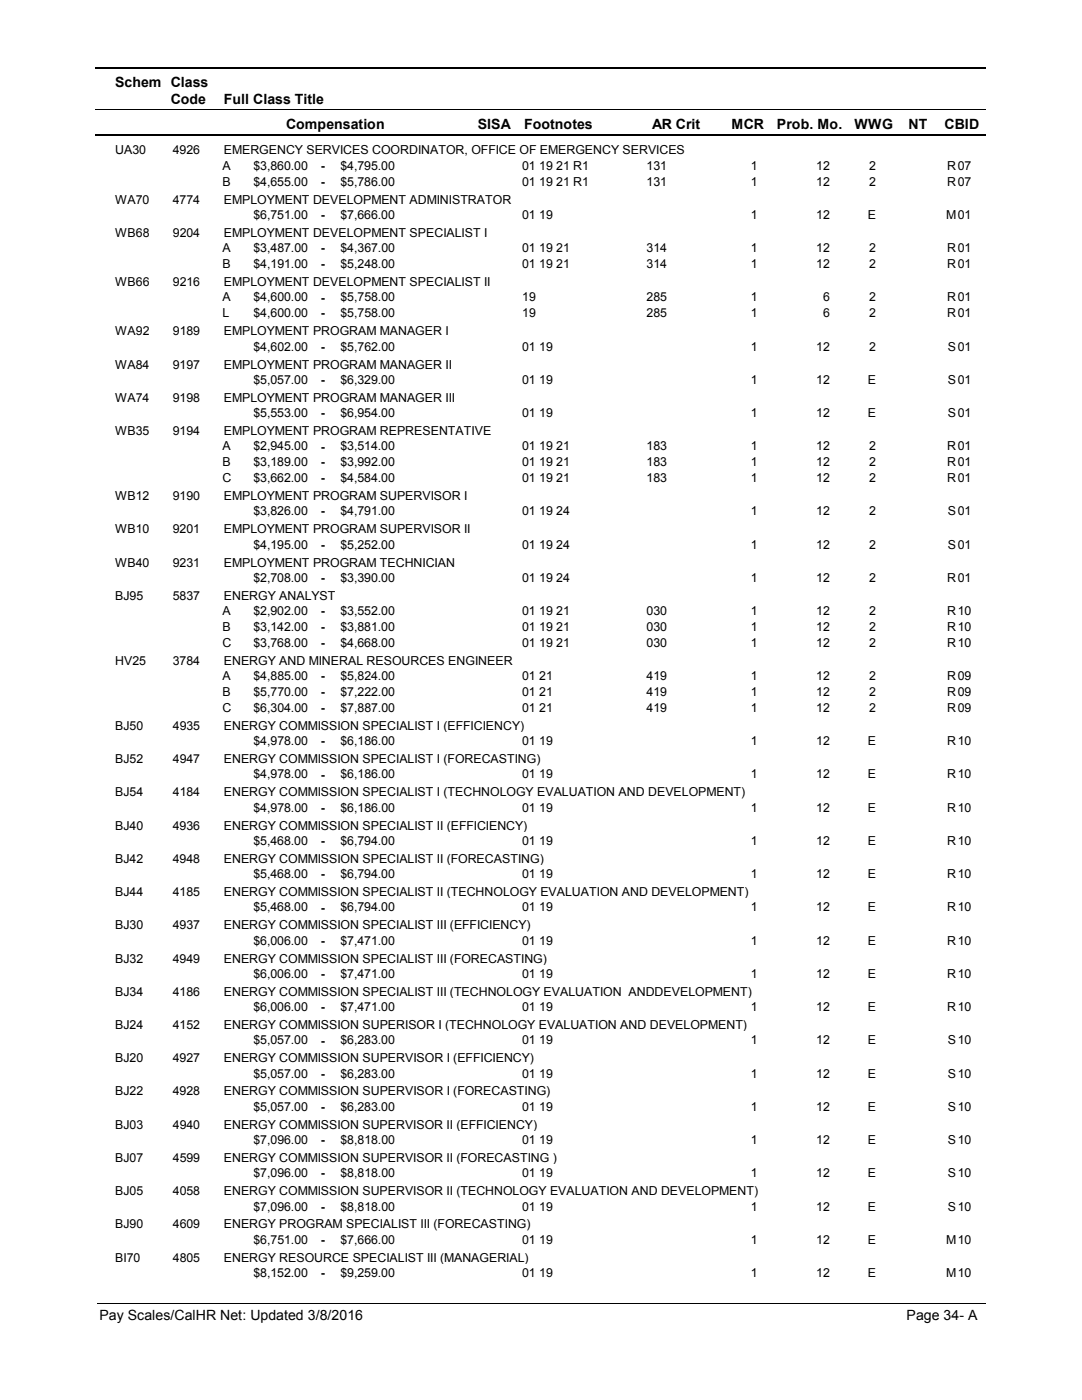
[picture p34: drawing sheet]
<svg xmlns="http://www.w3.org/2000/svg" width="216mm" height="279mm" viewBox="0 0 216 279" stroke-linecap="round" stroke-linejoin="round" font-family="sans-serif">
<defs><g id="words">
<g font-size="2.8">
<text x="23" y="17.3">Schem Class</text>
<text x="34.1" y="20.7">Code</text>
<text x="44.6" y="20.7">Full Class Title</text>
<text x="57.1" y="25.7">Compensation</text>
<text x="95.3" y="25.7">SISA</text>
<text x="104.6" y="25.7">Footnotes</text>
<text x="130.2" y="25.7">AR Crit</text>
<text x="146" y="25.7">MCR</text>
<text x="155.1" y="25.7">Prob. Mo.</text>
<text x="170.5" y="25.7">WWG</text>
<text x="181.3" y="25.7">NT</text>
<text x="188.5" y="25.7">CBID</text>
<text x="19.8" y="263.4">Pay Scales/CalHR Net: Updated 3/8/2016</text>
<text x="180.9" y="263.4">Page 34- A</text>
</g>
<g font-size="2.5">
<text x="23" y="30.8">UA30</text>
<text x="34.5" y="30.8">4926</text>
<text x="44.4" y="33.9">A</text>
<text x="44.7" y="30.8">EMERGENCY SERVICES COORDINATOR, OFFICE OF EMERGENCY SERVICES</text>
<text x="50.6" y="33.9">$3,860.00</text>
<text x="64" y="33.9">-</text>
<text x="67.9" y="33.9">$4,795.00</text>
<text x="104.2" y="33.9">01 19 21 R1</text>
<text x="129" y="33.9">131</text>
<text x="149.8" y="33.9">1</text>
<text x="162.9" y="33.9">12</text>
<text x="173.5" y="33.9">2</text>
<text x="189" y="33.9">R</text>
<text x="191.1" y="33.9">07</text>
<text x="23" y="40.7">WA70</text>
<text x="34.5" y="40.7">4774</text>
<text x="44.4" y="37.1">B</text>
<text x="44.7" y="40.7">EMPLOYMENT DEVELOPMENT ADMINISTRATOR</text>
<text x="50.6" y="37.1">$4,655.00</text>
<text x="64" y="37.1">-</text>
<text x="67.9" y="37.1">$5,786.00</text>
<text x="104.2" y="37.1">01 19 21 R1</text>
<text x="129" y="37.1">131</text>
<text x="149.8" y="37.1">1</text>
<text x="162.9" y="37.1">12</text>
<text x="173.5" y="37.1">2</text>
<text x="189" y="37.1">R</text>
<text x="191.1" y="37.1">07</text>
<text x="23" y="47.3">WB68</text>
<text x="34.5" y="47.3">9204</text>
<text x="44.7" y="47.3">EMPLOYMENT DEVELOPMENT SPECIALIST I</text>
<text x="50.6" y="43.7">$6,751.00</text>
<text x="64" y="43.8">-</text>
<text x="67.9" y="43.7">$7,666.00</text>
<text x="104.2" y="43.7">01 19</text>
<text x="149.8" y="43.7">1</text>
<text x="162.9" y="43.7">12</text>
<text x="173.2" y="43.7">E</text>
<text x="188.8" y="43.7">M</text>
<text x="191.1" y="43.7">01</text>
<text x="44.4" y="50.3">A</text>
<text x="44.4" y="53.5">B</text>
<text x="50.6" y="50.3">$3,487.00</text>
<text x="50.6" y="53.5">$4,191.00</text>
<text x="64" y="50.4">-</text>
<text x="64" y="53.5">-</text>
<text x="67.9" y="50.3">$4,367.00</text>
<text x="67.9" y="53.5">$5,248.00</text>
<text x="104.2" y="50.3">01 19 21</text>
<text x="104.2" y="53.5">01 19 21</text>
<text x="129" y="50.3">314</text>
<text x="129" y="53.5">314</text>
<text x="149.8" y="50.3">1</text>
<text x="149.8" y="53.5">1</text>
<text x="162.9" y="50.3">12</text>
<text x="162.9" y="53.5">12</text>
<text x="173.5" y="50.3">2</text>
<text x="173.5" y="53.5">2</text>
<text x="189" y="50.3">R</text>
<text x="189" y="53.5">R</text>
<text x="191.1" y="50.3">01</text>
<text x="191.1" y="53.5">01</text>
<text x="23" y="57.1">WB66</text>
<text x="34.5" y="57.1">9216</text>
<text x="44.7" y="57.1">EMPLOYMENT DEVELOPMENT SPECIALIST II</text>
<text x="44.4" y="60.2">A</text>
<text x="44.4" y="63.3">L</text>
<text x="50.6" y="60.2">$4,600.00</text>
<text x="50.6" y="63.3">$4,600.00</text>
<text x="64" y="60.2">-</text>
<text x="64" y="63.4">-</text>
<text x="67.9" y="60.2">$5,758.00</text>
<text x="67.9" y="63.3">$5,758.00</text>
<text x="104.2" y="60.2">19</text>
<text x="104.2" y="63.3">19</text>
<text x="129" y="60.2">285</text>
<text x="129" y="63.3">285</text>
<text x="149.8" y="60.2">1</text>
<text x="149.8" y="63.3">1</text>
<text x="164.3" y="60.2">6</text>
<text x="164.3" y="63.3">6</text>
<text x="173.5" y="60.2">2</text>
<text x="173.5" y="63.3">2</text>
<text x="189" y="60.2">R</text>
<text x="189" y="63.3">R</text>
<text x="191.1" y="60.2">01</text>
<text x="191.1" y="63.3">01</text>
<text x="23" y="66.9">WA92</text>
<text x="34.5" y="66.9">9189</text>
<text x="44.7" y="66.9">EMPLOYMENT PROGRAM MANAGER I</text>
<text x="50.6" y="70">$4,602.00</text>
<text x="64" y="70">-</text>
<text x="67.9" y="70">$5,762.00</text>
<text x="104.2" y="70">01 19</text>
<text x="149.8" y="70">1</text>
<text x="162.9" y="70">12</text>
<text x="173.5" y="70">2</text>
<text x="189.2" y="70">S</text>
<text x="191.1" y="70">01</text>
<text x="23" y="73.6">WA84</text>
<text x="34.5" y="73.6">9197</text>
<text x="44.7" y="73.6">EMPLOYMENT PROGRAM MANAGER II</text>
<text x="50.6" y="76.6">$5,057.00</text>
<text x="64" y="76.6">-</text>
<text x="67.9" y="76.6">$6,329.00</text>
<text x="104.2" y="76.6">01 19</text>
<text x="149.8" y="76.6">1</text>
<text x="162.9" y="76.6">12</text>
<text x="173.2" y="76.6">E</text>
<text x="189.2" y="76.6">S</text>
<text x="191.1" y="76.6">01</text>
<text x="23" y="80.2">WA74</text>
<text x="34.5" y="80.2">9198</text>
<text x="44.7" y="80.2">EMPLOYMENT PROGRAM MANAGER III</text>
<text x="50.6" y="83.2">$5,553.00</text>
<text x="64" y="83.3">-</text>
<text x="67.9" y="83.2">$6,954.00</text>
<text x="104.2" y="83.2">01 19</text>
<text x="149.8" y="83.2">1</text>
<text x="162.9" y="83.2">12</text>
<text x="173.2" y="83.2">E</text>
<text x="189.2" y="83.2">S</text>
<text x="191.1" y="83.2">01</text>
<text x="23" y="86.8">WB35</text>
<text x="34.5" y="86.8">9194</text>
<text x="44.4" y="89.9">A</text>
<text x="44.7" y="86.8">EMPLOYMENT PROGRAM REPRESENTATIVE</text>
<text x="50.6" y="89.9">$2,945.00</text>
<text x="64" y="89.9">-</text>
<text x="67.9" y="89.9">$3,514.00</text>
<text x="104.2" y="89.9">01 19 21</text>
<text x="129" y="89.9">183</text>
<text x="149.8" y="89.9">1</text>
<text x="162.9" y="89.9">12</text>
<text x="173.5" y="89.9">2</text>
<text x="189" y="89.9">R</text>
<text x="191.1" y="89.9">01</text>
<text x="44.4" y="93.1">B</text>
<text x="50.6" y="93.1">$3,189.00</text>
<text x="64" y="93.1">-</text>
<text x="67.9" y="93.1">$3,992.00</text>
<text x="104.2" y="93.1">01 19 21</text>
<text x="129" y="93.1">183</text>
<text x="149.8" y="93.1">1</text>
<text x="162.9" y="93.1">12</text>
<text x="173.5" y="93.1">2</text>
<text x="189" y="93.1">R</text>
<text x="191.1" y="93.1">01</text>
<text x="23" y="99.8">WB12</text>
<text x="34.5" y="99.8">9190</text>
<text x="44.4" y="96.2">C</text>
<text x="44.7" y="99.8">EMPLOYMENT PROGRAM SUPERVISOR I</text>
<text x="50.6" y="96.2">$3,662.00</text>
<text x="64" y="96.3">-</text>
<text x="67.9" y="96.2">$4,584.00</text>
<text x="104.2" y="96.2">01 19 21</text>
<text x="129" y="96.2">183</text>
<text x="149.8" y="96.2">1</text>
<text x="162.9" y="96.2">12</text>
<text x="173.5" y="96.2">2</text>
<text x="189" y="96.2">R</text>
<text x="191.1" y="96.2">01</text>
<text x="23" y="106.4">WB10</text>
<text x="34.5" y="106.4">9201</text>
<text x="44.7" y="106.4">EMPLOYMENT PROGRAM SUPERVISOR II</text>
<text x="50.6" y="102.8">$3,826.00</text>
<text x="64" y="102.9">-</text>
<text x="67.9" y="102.8">$4,791.00</text>
<text x="104.2" y="102.8">01 19 24</text>
<text x="149.8" y="102.8">1</text>
<text x="162.9" y="102.8">12</text>
<text x="173.5" y="102.8">2</text>
<text x="189.2" y="102.8">S</text>
<text x="191.1" y="102.8">01</text>
<text x="23" y="113.1">WB40</text>
<text x="34.5" y="113.1">9231</text>
<text x="44.7" y="113.1">EMPLOYMENT PROGRAM TECHNICIAN</text>
<text x="50.6" y="109.5">$4,195.00</text>
<text x="64" y="109.5">-</text>
<text x="67.9" y="109.5">$5,252.00</text>
<text x="104.2" y="109.5">01 19 24</text>
<text x="149.8" y="109.5">1</text>
<text x="162.9" y="109.5">12</text>
<text x="173.5" y="109.5">2</text>
<text x="189.2" y="109.5">S</text>
<text x="191.1" y="109.5">01</text>
<text x="23" y="119.7">BJ95</text>
<text x="34.5" y="119.7">5837</text>
<text x="44.7" y="119.7">ENERGY ANALYST</text>
<text x="50.6" y="116.1">$2,708.00</text>
<text x="64" y="116.2">-</text>
<text x="67.9" y="116.1">$3,390.00</text>
<text x="104.2" y="116.1">01 19 24</text>
<text x="149.8" y="116.1">1</text>
<text x="162.9" y="116.1">12</text>
<text x="173.5" y="116.1">2</text>
<text x="189" y="116.1">R</text>
<text x="191.1" y="116.1">01</text>
<text x="44.4" y="122.7">A</text>
<text x="44.4" y="125.9">B</text>
<text x="50.6" y="122.7">$2,902.00</text>
<text x="50.6" y="125.9">$3,142.00</text>
<text x="64" y="122.8">-</text>
<text x="64" y="126">-</text>
<text x="67.9" y="122.7">$3,552.00</text>
<text x="67.9" y="125.9">$3,881.00</text>
<text x="104.2" y="122.7">01 19 21</text>
<text x="104.2" y="125.9">01 19 21</text>
<text x="129" y="122.7">030</text>
<text x="129" y="125.9">030</text>
<text x="149.8" y="122.7">1</text>
<text x="149.8" y="125.9">1</text>
<text x="162.9" y="122.7">12</text>
<text x="162.9" y="125.9">12</text>
<text x="173.5" y="122.7">2</text>
<text x="173.5" y="125.9">2</text>
<text x="189" y="122.7">R</text>
<text x="189" y="125.9">R</text>
<text x="191.1" y="122.7">10</text>
<text x="191.1" y="125.9">10</text>
<text x="44.4" y="129.1">C</text>
<text x="50.6" y="129.1">$3,768.00</text>
<text x="64" y="129.1">-</text>
<text x="67.9" y="129.1">$4,668.00</text>
<text x="104.2" y="129.1">01 19 21</text>
<text x="129" y="129.1">030</text>
<text x="149.8" y="129.1">1</text>
<text x="162.9" y="129.1">12</text>
<text x="173.5" y="129.1">2</text>
<text x="189" y="129.1">R</text>
<text x="191.1" y="129.1">10</text>
<text x="23" y="132.7">HV25</text>
<text x="34.5" y="132.7">3784</text>
<text x="44.4" y="135.7">A</text>
<text x="44.7" y="132.7">ENERGY AND MINERAL RESOURCES ENGINEER</text>
<text x="50.6" y="135.7">$4,885.00</text>
<text x="64" y="135.8">-</text>
<text x="67.9" y="135.7">$5,824.00</text>
<text x="104.2" y="135.7">01 21</text>
<text x="129" y="135.7">419</text>
<text x="149.8" y="135.7">1</text>
<text x="162.9" y="135.7">12</text>
<text x="173.5" y="135.7">2</text>
<text x="189" y="135.7">R</text>
<text x="191.1" y="135.7">09</text>
<text x="44.4" y="138.9">B</text>
<text x="44.4" y="142.1">C</text>
<text x="50.6" y="138.9">$5,770.00</text>
<text x="50.6" y="142.1">$6,304.00</text>
<text x="64" y="139">-</text>
<text x="64" y="142.1">-</text>
<text x="67.9" y="138.9">$7,222.00</text>
<text x="67.9" y="142.1">$7,887.00</text>
<text x="104.2" y="138.9">01 21</text>
<text x="104.2" y="142.1">01 21</text>
<text x="129" y="138.9">419</text>
<text x="129" y="142.1">419</text>
<text x="149.8" y="138.9">1</text>
<text x="149.8" y="142.1">1</text>
<text x="162.9" y="138.9">12</text>
<text x="162.9" y="142.1">12</text>
<text x="173.5" y="138.9">2</text>
<text x="173.5" y="142.1">2</text>
<text x="189" y="138.9">R</text>
<text x="189" y="142.1">R</text>
<text x="191.1" y="138.9">09</text>
<text x="191.1" y="142.1">09</text>
<text x="23" y="145.7">BJ50</text>
<text x="34.5" y="145.7">4935</text>
<text x="44.7" y="145.7">ENERGY COMMISSION SPECIALIST I (EFFICIENCY)</text>
<text x="50.6" y="148.7">$4,978.00</text>
<text x="64" y="148.8">-</text>
<text x="67.9" y="148.7">$6,186.00</text>
<text x="104.2" y="148.7">01 19</text>
<text x="149.8" y="148.7">1</text>
<text x="162.9" y="148.7">12</text>
<text x="173.2" y="148.7">E</text>
<text x="189" y="148.7">R</text>
<text x="191.1" y="148.7">10</text>
<text x="23" y="152.3">BJ52</text>
<text x="34.5" y="152.3">4947</text>
<text x="44.7" y="152.3">ENERGY COMMISSION SPECIALIST I (FORECASTING)</text>
<text x="50.6" y="155.3">$4,978.00</text>
<text x="64" y="155.4">-</text>
<text x="67.9" y="155.3">$6,186.00</text>
<text x="104.2" y="155.3">01 19</text>
<text x="149.8" y="155.3">1</text>
<text x="162.9" y="155.3">12</text>
<text x="173.2" y="155.3">E</text>
<text x="189" y="155.3">R</text>
<text x="191.1" y="155.3">10</text>
<text x="23" y="158.9">BJ54</text>
<text x="34.5" y="158.9">4184</text>
<text x="44.7" y="158.9">ENERGY COMMISSION SPECIALIST I (TECHNOLOGY EVALUATION AND DEVELOPMENT)</text>
<text x="50.6" y="162">$4,978.00</text>
<text x="67.9" y="162">$6,186.00</text>
<text x="104.2" y="162">01 19</text>
<text x="149.8" y="162">1</text>
<text x="162.9" y="162">12</text>
<text x="173.2" y="162">E</text>
<text x="189" y="162">R</text>
<text x="191.1" y="162">10</text>
<text x="23" y="165.6">BJ40</text>
<text x="34.5" y="165.6">4936</text>
<text x="44.7" y="165.6">ENERGY COMMISSION SPECIALIST II (EFFICIENCY)</text>
<text x="64" y="162">-</text>
<text x="23" y="172.2">BJ42</text>
<text x="34.5" y="172.2">4948</text>
<text x="44.7" y="172.2">ENERGY COMMISSION SPECIALIST II (FORECASTING)</text>
<text x="50.6" y="168.6">$5,468.00</text>
<text x="64" y="168.7">-</text>
<text x="67.9" y="168.6">$6,794.00</text>
<text x="104.2" y="168.6">01 19</text>
<text x="149.8" y="168.6">1</text>
<text x="162.9" y="168.6">12</text>
<text x="173.2" y="168.6">E</text>
<text x="189" y="168.6">R</text>
<text x="191.1" y="168.6">10</text>
<text x="23" y="178.8">BJ44</text>
<text x="34.5" y="178.8">4185</text>
<text x="44.7" y="178.8">ENERGY COMMISSION SPECIALIST II (TECHNOLOGY EVALUATION AND DEVELOPMENT)</text>
<text x="50.6" y="175.2">$5,468.00</text>
<text x="64" y="175.3">-</text>
<text x="67.9" y="175.2">$6,794.00</text>
<text x="104.2" y="175.2">01 19</text>
<text x="149.8" y="175.2">1</text>
<text x="162.9" y="175.2">12</text>
<text x="173.2" y="175.2">E</text>
<text x="189" y="175.2">R</text>
<text x="191.1" y="175.2">10</text>
<text x="23" y="185.5">BJ30</text>
<text x="34.5" y="185.5">4937</text>
<text x="44.7" y="185.5">ENERGY COMMISSION SPECIALIST III (EFFICIENCY)</text>
<text x="50.6" y="181.9">$5,468.00</text>
<text x="64" y="181.9">-</text>
<text x="67.9" y="181.9">$6,794.00</text>
<text x="104.2" y="181.9">01 19</text>
<text x="149.8" y="181.9">1</text>
<text x="162.9" y="181.9">12</text>
<text x="173.2" y="181.9">E</text>
<text x="189" y="181.9">R</text>
<text x="191.1" y="181.9">10</text>
<text x="50.6" y="188.6">$6,006.00</text>
<text x="64" y="188.6">-</text>
<text x="67.9" y="188.6">$7,471.00</text>
<text x="104.2" y="188.6">01 19</text>
<text x="149.8" y="188.6">1</text>
<text x="162.9" y="188.6">12</text>
<text x="173.2" y="188.6">E</text>
<text x="189" y="188.6">R</text>
<text x="191.1" y="188.6">10</text>
<text x="23" y="192.1">BJ32</text>
<text x="34.5" y="192.1">4949</text>
<text x="44.7" y="192.1">ENERGY COMMISSION SPECIALIST III (FORECASTING)</text>
<text x="50.6" y="195.2">$6,006.00</text>
<text x="64" y="195.2">-</text>
<text x="67.9" y="195.2">$7,471.00</text>
<text x="104.2" y="195.2">01 19</text>
<text x="149.8" y="195.2">1</text>
<text x="162.9" y="195.2">12</text>
<text x="173.2" y="195.2">E</text>
<text x="189" y="195.2">R</text>
<text x="191.1" y="195.2">10</text>
<text x="23" y="198.7">BJ34</text>
<text x="34.5" y="198.7">4186</text>
<text x="44.7" y="198.7">ENERGY COMMISSION SPECIALIST III (TECHNOLOGY EVALUATION ANDDEVELOPMENT)</text>
<text x="50.6" y="201.8">$6,006.00</text>
<text x="64" y="201.8">-</text>
<text x="67.9" y="201.8">$7,471.00</text>
<text x="104.2" y="201.8">01 19</text>
<text x="149.8" y="201.8">1</text>
<text x="162.9" y="201.8">12</text>
<text x="173.2" y="201.8">E</text>
<text x="189" y="201.8">R</text>
<text x="191.1" y="201.8">10</text>
<text x="23" y="205.4">BJ24</text>
<text x="34.5" y="205.4">4152</text>
<text x="44.7" y="205.4">ENERGY COMMISSION SUPERISOR I (TECHNOLOGY EVALUATION AND DEVELOPMENT)</text>
<text x="50.6" y="208.5">$5,057.00</text>
<text x="64" y="208.5">-</text>
<text x="67.9" y="208.5">$6,283.00</text>
<text x="104.2" y="208.5">01 19</text>
<text x="149.8" y="208.5">1</text>
<text x="162.9" y="208.5">12</text>
<text x="173.2" y="208.5">E</text>
<text x="189.2" y="208.5">S</text>
<text x="191.1" y="208.5">10</text>
<text x="23" y="212">BJ20</text>
<text x="34.5" y="212">4927</text>
<text x="44.7" y="212">ENERGY COMMISSION SUPERVISOR I (EFFICIENCY)</text>
<text x="50.6" y="215.1">$5,057.00</text>
<text x="64" y="215.1">-</text>
<text x="67.9" y="215.1">$6,283.00</text>
<text x="104.2" y="215.1">01 19</text>
<text x="149.8" y="215.1">1</text>
<text x="162.9" y="215.1">12</text>
<text x="173.2" y="215.1">E</text>
<text x="189.2" y="215.1">S</text>
<text x="191.1" y="215.1">10</text>
<text x="23" y="218.6">BJ22</text>
<text x="34.5" y="218.6">4928</text>
<text x="44.7" y="218.6">ENERGY COMMISSION SUPERVISOR I (FORECASTING)</text>
<text x="50.6" y="221.7">$5,057.00</text>
<text x="64" y="221.7">-</text>
<text x="67.9" y="221.7">$6,283.00</text>
<text x="104.2" y="221.7">01 19</text>
<text x="149.8" y="221.7">1</text>
<text x="162.9" y="221.7">12</text>
<text x="173.2" y="221.7">E</text>
<text x="189.2" y="221.7">S</text>
<text x="191.1" y="221.7">10</text>
<text x="23" y="225.3">BJ03</text>
<text x="34.5" y="225.3">4940</text>
<text x="44.7" y="225.3">ENERGY COMMISSION SUPERVISOR II (EFFICIENCY)</text>
<text x="23" y="231.9">BJ07</text>
<text x="34.5" y="231.9">4599</text>
<text x="44.7" y="231.9">ENERGY COMMISSION SUPERVISOR II (FORECASTING )</text>
<text x="50.6" y="228.4">$7,096.00</text>
<text x="64" y="228.4">-</text>
<text x="67.9" y="228.4">$8,818.00</text>
<text x="104.2" y="228.4">01 19</text>
<text x="149.8" y="228.4">1</text>
<text x="162.9" y="228.4">12</text>
<text x="173.2" y="228.4">E</text>
<text x="189.2" y="228.4">S</text>
<text x="191.1" y="228.4">10</text>
<text x="23" y="238.5">BJ05</text>
<text x="34.5" y="238.5">4058</text>
<text x="44.7" y="238.5">ENERGY COMMISSION SUPERVISOR II (TECHNOLOGY EVALUATION AND DEVELOPMENT)</text>
<text x="50.6" y="235">$7,096.00</text>
<text x="64" y="235">-</text>
<text x="67.9" y="235">$8,818.00</text>
<text x="104.2" y="235">01 19</text>
<text x="149.8" y="235">1</text>
<text x="162.9" y="235">12</text>
<text x="173.2" y="235">E</text>
<text x="189.2" y="235">S</text>
<text x="191.1" y="235">10</text>
<text x="23" y="245.2">BJ90</text>
<text x="34.5" y="245.2">4609</text>
<text x="44.7" y="245.2">ENERGY PROGRAM SPECIALIST III (FORECASTING)</text>
<text x="50.6" y="241.6">$7,096.00</text>
<text x="64" y="241.6">-</text>
<text x="67.9" y="241.6">$8,818.00</text>
<text x="104.2" y="241.6">01 19</text>
<text x="149.8" y="241.6">1</text>
<text x="162.9" y="241.6">12</text>
<text x="173.2" y="241.6">E</text>
<text x="189.2" y="241.6">S</text>
<text x="191.1" y="241.6">10</text>
<text x="23" y="251.8">BI70</text>
<text x="34.5" y="251.8">4805</text>
<text x="44.7" y="251.8">ENERGY RESOURCE SPECIALIST III (MANAGERIAL)</text>
<text x="50.6" y="248.3">$6,751.00</text>
<text x="64" y="248.3">-</text>
<text x="67.9" y="248.3">$7,666.00</text>
<text x="104.2" y="248.3">01 19</text>
<text x="149.8" y="248.3">1</text>
<text x="162.9" y="248.3">12</text>
<text x="173.2" y="248.3">E</text>
<text x="188.8" y="248.3">M</text>
<text x="191.1" y="248.3">10</text>
<text x="50.6" y="254.9">$8,152.00</text>
<text x="64" y="254.9">-</text>
<text x="67.9" y="254.9">$9,259.00</text>
<text x="104.2" y="254.9">01 19</text>
<text x="149.8" y="254.9">1</text>
<text x="162.9" y="254.9">12</text>
<text x="173.2" y="254.9">E</text>
<text x="188.8" y="254.9">M</text>
<text x="191.1" y="254.9">10</text>
</g>
</g></defs>
<path d="M19 13.5h177.7M19 27h177.7" fill="none" stroke="#000" stroke-width=".36"/>
<path d="M19 21.9h177.7" fill="none" stroke="#000" stroke-width=".2"/>
<g fill="#fff">
<path d="M46.8 31.3h16.3v3h-16.3z" fill-rule="evenodd"/>
<path d="M190.8 31.3h4.1v3h-4.1z" fill-rule="evenodd"/>
<path d="M46.8 34.5h16.3v2.9h-16.3z" fill-rule="evenodd"/>
<path d="M190.8 34.5h4.1v2.9h-4.1z" fill-rule="evenodd"/>
<path d="M46.8 41.1h16.3v3h-16.3z" fill-rule="evenodd"/>
<path d="M190.8 41.1h4.1v3h-4.1z" fill-rule="evenodd"/>
<path d="M46.8 47.7h16.3v3h-16.3z" fill-rule="evenodd"/>
<path d="M190.8 47.7h4.1v3h-4.1z" fill-rule="evenodd"/>
<path d="M46.8 50.9h16.3v3h-16.3z" fill-rule="evenodd"/>
<path d="M190.8 50.9h4.1v3h-4.1z" fill-rule="evenodd"/>
<path d="M46.8 57.5h16.3v3h-16.3z" fill-rule="evenodd"/>
<path d="M190.8 57.5h4.1v3h-4.1z" fill-rule="evenodd"/>
<path d="M46.8 60.7h16.3v3h-16.3z" fill-rule="evenodd"/>
<path d="M190.8 60.7h4.1v3h-4.1z" fill-rule="evenodd"/>
<path d="M46.8 67.4h16.3v2.9h-16.3z" fill-rule="evenodd"/>
<path d="M190.8 67.4h4.1v2.9h-4.1z" fill-rule="evenodd"/>
<path d="M46.8 74h16.3v3h-16.3z" fill-rule="evenodd"/>
<path d="M190.8 74h4.1v3h-4.1z" fill-rule="evenodd"/>
<path d="M46.8 80.6h16.3v3h-16.3z" fill-rule="evenodd"/>
<path d="M190.8 80.6h4.1v3h-4.1z" fill-rule="evenodd"/>
<path d="M46.8 87.3h16.3v3h-16.3z" fill-rule="evenodd"/>
<path d="M190.8 87.3h4.1v3h-4.1z" fill-rule="evenodd"/>
<path d="M46.8 90.4h16.3v3h-16.3z" fill-rule="evenodd"/>
<path d="M190.8 90.4h4.1v3h-4.1z" fill-rule="evenodd"/>
<path d="M46.8 93.6h16.3v3h-16.3z" fill-rule="evenodd"/>
<path d="M190.8 93.6h4.1v3h-4.1z" fill-rule="evenodd"/>
<path d="M46.8 100.2h16.3v3h-16.3z" fill-rule="evenodd"/>
<path d="M190.8 100.2h4.1v3h-4.1z" fill-rule="evenodd"/>
<path d="M46.8 106.9h16.3v3h-16.3z" fill-rule="evenodd"/>
<path d="M190.8 106.9h4.1v3h-4.1z" fill-rule="evenodd"/>
<path d="M46.8 113.5h16.3v3h-16.3z" fill-rule="evenodd"/>
<path d="M190.8 113.5h4.1v3h-4.1z" fill-rule="evenodd"/>
<path d="M46.8 120.1h16.3v3h-16.3z" fill-rule="evenodd"/>
<path d="M190.8 120.1h4.1v3h-4.1z" fill-rule="evenodd"/>
<path d="M46.8 123.3h16.3v3h-16.3z" fill-rule="evenodd"/>
<path d="M190.8 123.3h4.1v3h-4.1z" fill-rule="evenodd"/>
<path d="M46.8 126.5h16.3v3h-16.3z" fill-rule="evenodd"/>
<path d="M190.8 126.5h4.1v3h-4.1z" fill-rule="evenodd"/>
<path d="M46.8 133.1h16.3v3h-16.3z" fill-rule="evenodd"/>
<path d="M190.8 133.1h4.1v3h-4.1z" fill-rule="evenodd"/>
<path d="M46.8 136.3h16.3v3h-16.3z" fill-rule="evenodd"/>
<path d="M190.8 136.3h4.1v3h-4.1z" fill-rule="evenodd"/>
<path d="M46.8 139.5h16.3v3h-16.3z" fill-rule="evenodd"/>
<path d="M190.8 139.5h4.1v3h-4.1z" fill-rule="evenodd"/>
<path d="M46.8 146.1h16.3v3h-16.3z" fill-rule="evenodd"/>
<path d="M190.8 146.1h4.1v3h-4.1z" fill-rule="evenodd"/>
<path d="M46.8 152.7h16.3v3h-16.3z" fill-rule="evenodd"/>
<path d="M190.8 152.7h4.1v3h-4.1z" fill-rule="evenodd"/>
<path d="M46.8 159.4h16.3v3h-16.3z" fill-rule="evenodd"/>
<path d="M190.8 159.4h4.1v3h-4.1z" fill-rule="evenodd"/>
<path d="M46.8 166h16.3v3h-16.3z" fill-rule="evenodd"/>
<path d="M190.8 166h4.1v3h-4.1z" fill-rule="evenodd"/>
<path d="M46.8 172.6h16.3v3h-16.3z" fill-rule="evenodd"/>
<path d="M190.8 172.6h4.1v3h-4.1z" fill-rule="evenodd"/>
<path d="M46.8 179.3h16.3v3h-16.3z" fill-rule="evenodd"/>
<path d="M190.8 179.3h4.1v3h-4.1z" fill-rule="evenodd"/>
<path d="M46.8 185.9h16.3v3h-16.3z" fill-rule="evenodd"/>
<path d="M190.8 185.9h4.1v3h-4.1z" fill-rule="evenodd"/>
<path d="M46.8 192.5h16.3v3h-16.3z" fill-rule="evenodd"/>
<path d="M190.8 192.5h4.1v3h-4.1z" fill-rule="evenodd"/>
<path d="M46.8 199.2h16.3v3h-16.3z" fill-rule="evenodd"/>
<path d="M190.8 199.2h4.1v3h-4.1z" fill-rule="evenodd"/>
<path d="M46.8 205.8h16.3v3h-16.3z" fill-rule="evenodd"/>
<path d="M190.8 205.8h4.1v3h-4.1z" fill-rule="evenodd"/>
<path d="M46.8 212.5h16.3v2.9h-16.3z" fill-rule="evenodd"/>
<path d="M190.8 212.5h4.1v2.9h-4.1z" fill-rule="evenodd"/>
<path d="M46.8 219.1h16.3v3h-16.3z" fill-rule="evenodd"/>
<path d="M190.8 219.1h4.1v3h-4.1z" fill-rule="evenodd"/>
<path d="M46.8 225.7h16.3v3h-16.3z" fill-rule="evenodd"/>
<path d="M190.8 225.7h4.1v3h-4.1z" fill-rule="evenodd"/>
<path d="M46.8 232.4h16.3v2.9h-16.3z" fill-rule="evenodd"/>
<path d="M190.8 232.4h4.1v2.9h-4.1z" fill-rule="evenodd"/>
<path d="M46.8 239h16.3v3h-16.3z" fill-rule="evenodd"/>
<path d="M190.8 239h4.1v3h-4.1z" fill-rule="evenodd"/>
<path d="M46.8 245.7h16.3v2.9h-16.3z" fill-rule="evenodd"/>
<path d="M190.8 245.7h4.1v2.9h-4.1z" fill-rule="evenodd"/>
<path d="M46.8 252.3h16.3v2.9h-16.3z" fill-rule="evenodd"/>
<path d="M190.8 252.3h4.1v2.9h-4.1z" fill-rule="evenodd"/>
</g>
<path d="M19.5 260.1h177.2" fill="none" stroke="#000" stroke-width=".2"/>
<use href="#words"/>
</svg>
